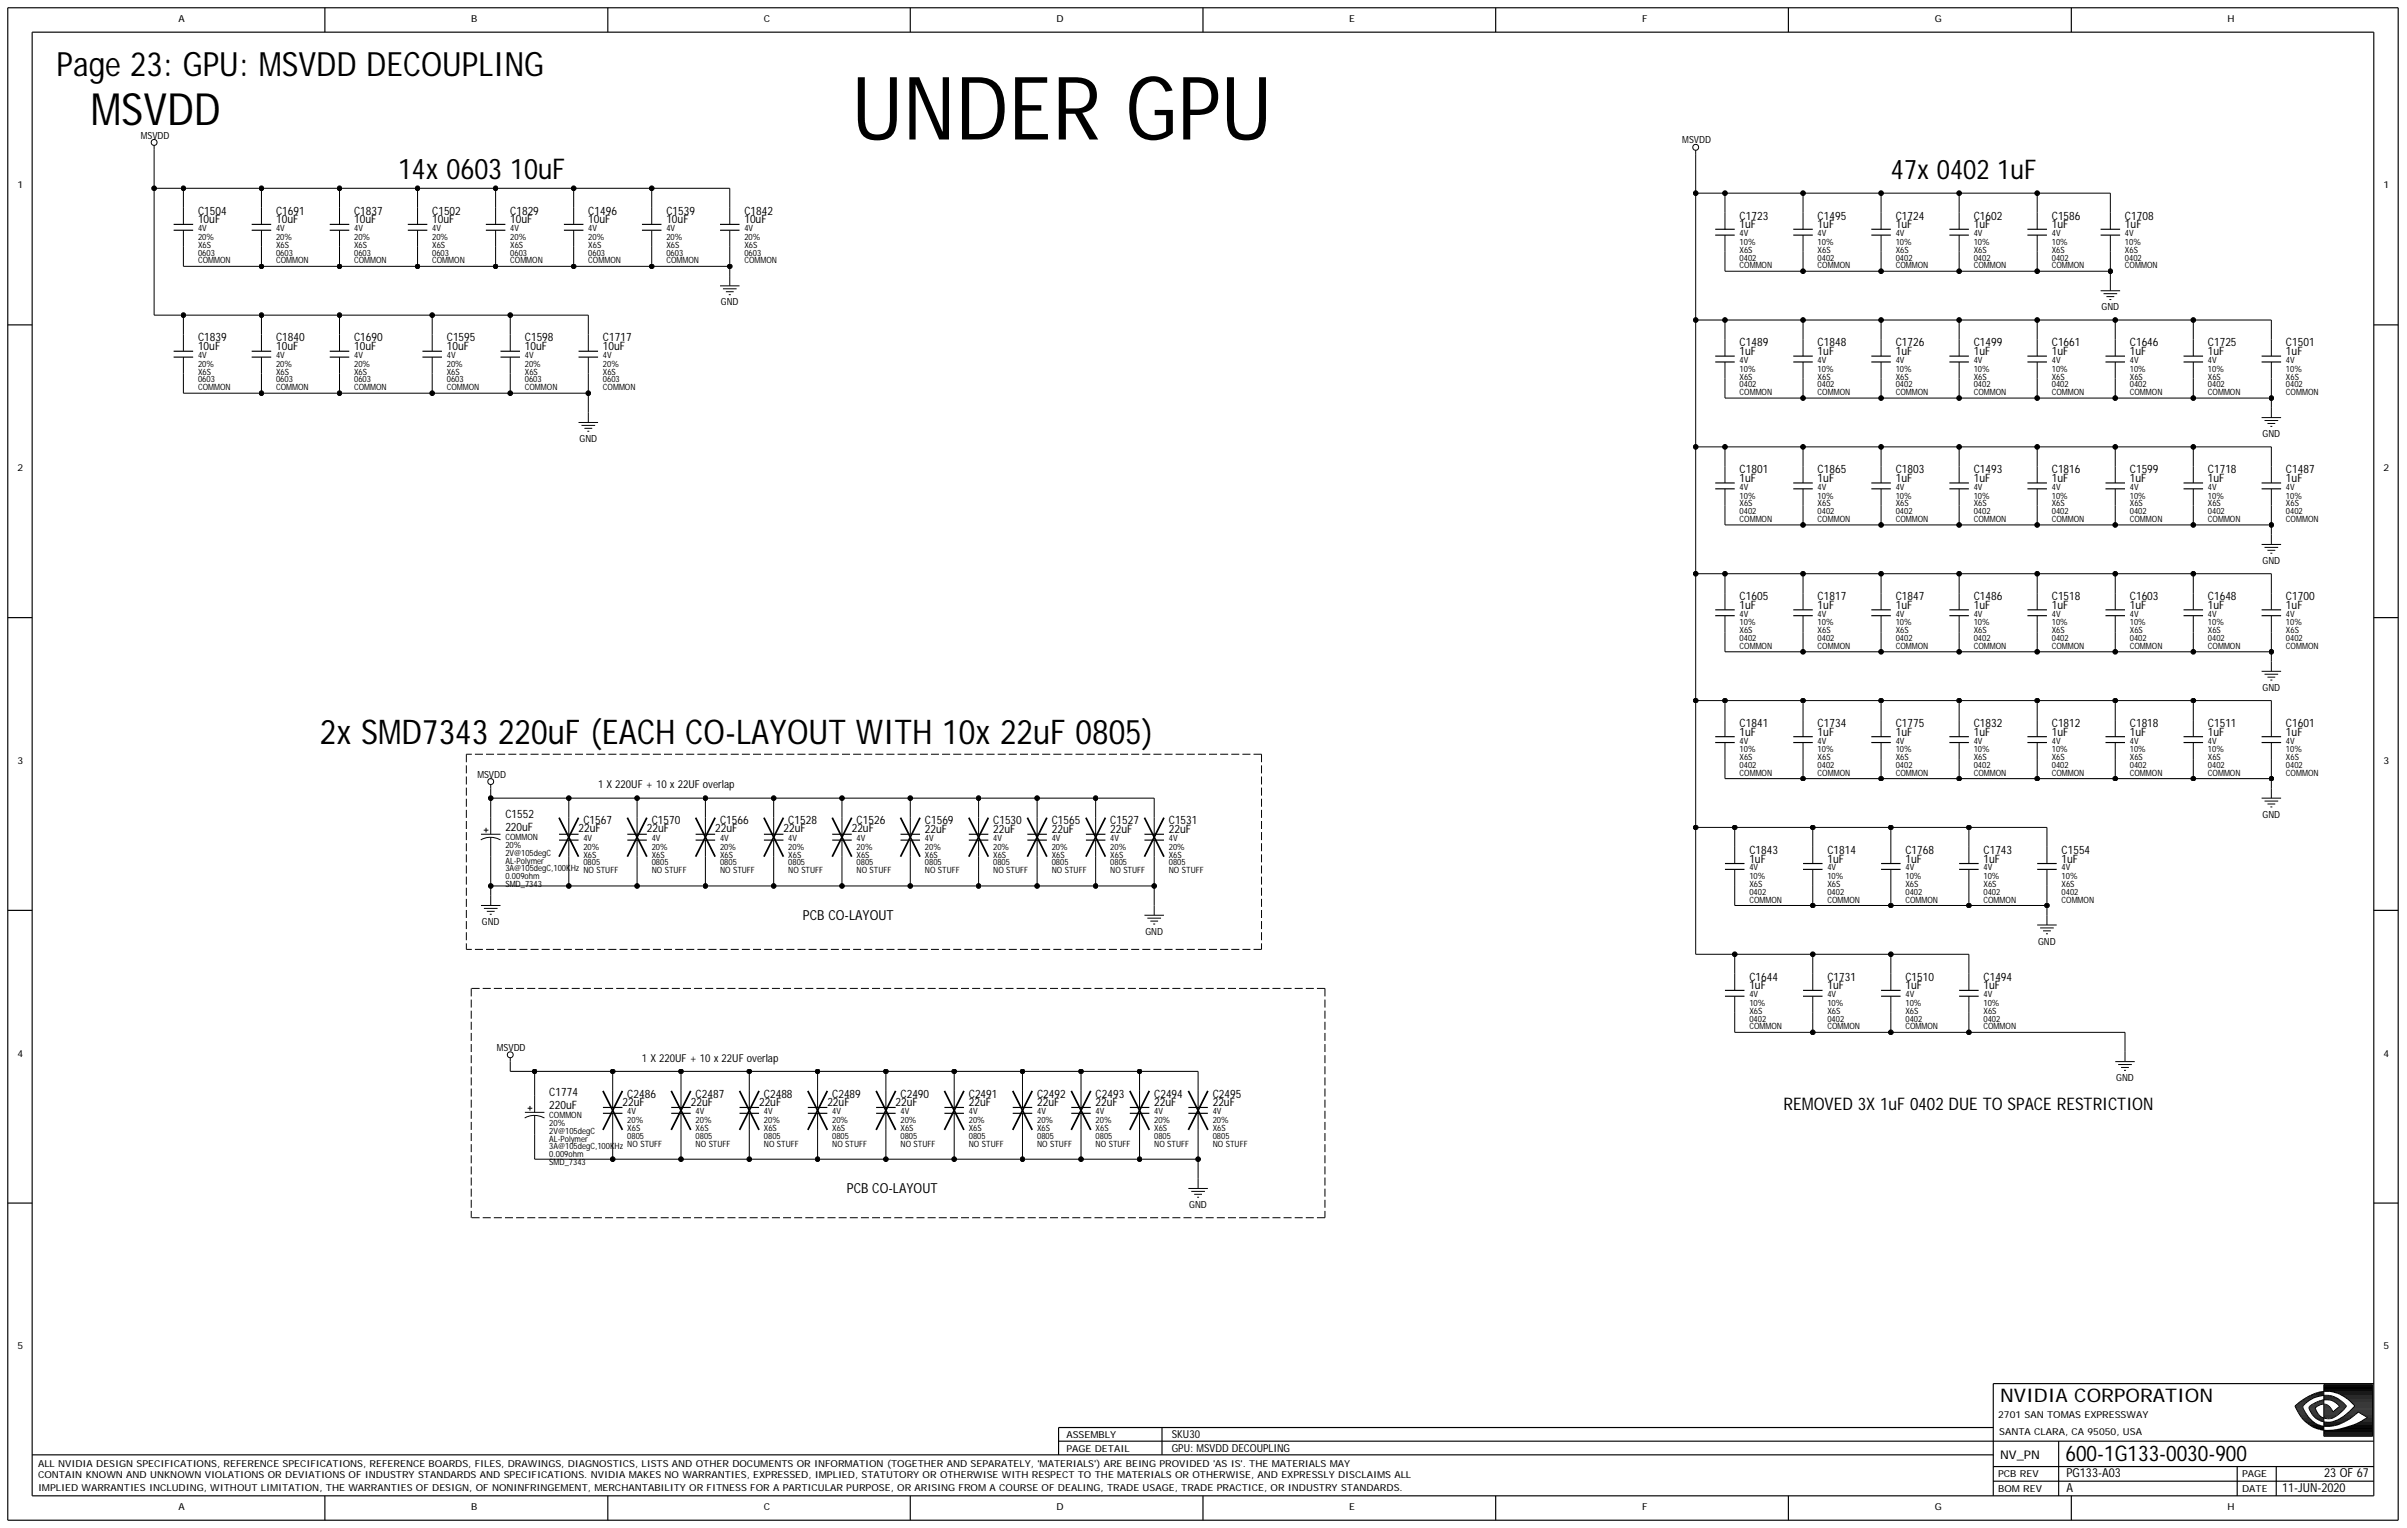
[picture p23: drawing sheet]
<svg xmlns="http://www.w3.org/2000/svg" width="422mm" height="268mm" viewBox="0 0 422 268" stroke-linecap="round" stroke-linejoin="round" font-family="sans-serif">
<defs><g id="words">
<text font-size="15.4" x="149.3" y="24.5">UNDER GPU</text>
<text font-size="7.8" x="15.9" y="21.9">MSVDD</text>
<text font-size="6" x="56.1" y="130.5">2x SMD7343 220uF (EACH CO-LAYOUT WITH 10x 22uF 0805)</text>
<text font-size="5.9" x="9.9" y="13.3">Page 23: GPU: MSVDD DECOUPLING</text>
<text font-size="5" x="69.8" y="31.3">14x 0603 10uF</text>
<text font-size="4.8" x="331.5" y="31.3">47x 0402 1uF</text>
<text font-size="3.8" x="362.1" y="256.1">600-1G133-0030-900</text>
<text font-size="3.3" x="350.7" y="245.8">NVIDIA CORPORATION</text>
<text font-size="3" x="312.7" y="194.7">REMOVED 3X 1uF 0402 DUE TO SPACE RESTRICTION</text>
<g font-size="2.4">
<text x="140.8" y="161.3">PCB CO-LAYOUT</text>
<text x="148.5" y="209.2">PCB CO-LAYOUT</text>
</g>
<g font-size="2.2">
<text x="362.3" y="261.5">A</text>
<text x="362.3" y="259">PG133-A03</text>
<text x="400.1" y="261.5">11-JUN-2020</text>
<text x="407.5" y="259">23 OF 67</text>
</g>
<text font-size="2.1" x="350.7" y="255.7">NV_PN</text>
<g font-size="2">
<text x="34.7" y="39.2">10uF</text>
<text x="34.7" y="37.6">C1504</text>
<text x="48.4" y="39.2">10uF</text>
<text x="48.4" y="37.6">C1691</text>
<text x="62.1" y="39.2">10uF</text>
<text x="62.1" y="37.6">C1837</text>
<text x="75.8" y="39.2">10uF</text>
<text x="75.8" y="37.6">C1502</text>
<text x="89.5" y="39.2">10uF</text>
<text x="89.5" y="37.6">C1829</text>
<text x="103.1" y="37.6">C1496</text>
<text x="103.1" y="39.2">10uF</text>
<text x="116.8" y="37.6">C1539</text>
<text x="116.8" y="39.2">10uF</text>
<text x="130.5" y="37.6">C1842</text>
<text x="130.5" y="39.2">10uF</text>
<text x="305" y="38.5">C1723</text>
<text x="305" y="40">1uF</text>
<text x="318.7" y="38.5">C1495</text>
<text x="318.7" y="40">1uF</text>
<text x="332.4" y="38.5">C1724</text>
<text x="332.4" y="40">1uF</text>
<text x="346.1" y="38.5">C1602</text>
<text x="346.1" y="40">1uF</text>
<text x="359.7" y="38.5">C1586</text>
<text x="359.7" y="40">1uF</text>
<text x="372.6" y="38.5">C1708</text>
<text x="372.6" y="40">1uF</text>
<text x="34.7" y="59.9">C1839</text>
<text x="48.4" y="59.9">C1840</text>
<text x="62.1" y="59.9">C1690</text>
<text x="78.3" y="59.9">C1595</text>
<text x="92" y="59.9">C1598</text>
<text x="105.7" y="59.9">C1717</text>
<text x="34.7" y="61.4">10uF</text>
<text x="48.4" y="61.4">10uF</text>
<text x="62.1" y="61.4">10uF</text>
<text x="78.3" y="61.4">10uF</text>
<text x="92" y="61.4">10uF</text>
<text x="105.7" y="61.4">10uF</text>
<text x="305" y="60.7">C1489</text>
<text x="305" y="62.3">1uF</text>
<text x="318.7" y="60.7">C1848</text>
<text x="318.7" y="62.3">1uF</text>
<text x="332.4" y="60.7">C1726</text>
<text x="332.4" y="62.3">1uF</text>
<text x="346.1" y="60.7">C1499</text>
<text x="346.1" y="62.3">1uF</text>
<text x="359.7" y="60.7">C1661</text>
<text x="359.7" y="62.3">1uF</text>
<text x="373.4" y="60.7">C1646</text>
<text x="373.4" y="62.3">1uF</text>
<text x="387.1" y="60.7">C1725</text>
<text x="387.1" y="62.3">1uF</text>
<text x="400.8" y="60.7">C1501</text>
<text x="400.8" y="62.3">1uF</text>
<text x="305" y="83">C1801</text>
<text x="318.7" y="83">C1865</text>
<text x="332.4" y="83">C1803</text>
<text x="346.1" y="83">C1493</text>
<text x="359.7" y="83">C1816</text>
<text x="373.4" y="83">C1599</text>
<text x="387.1" y="83">C1718</text>
<text x="400.8" y="83">C1487</text>
<text x="305" y="84.5">1uF</text>
<text x="318.7" y="84.5">1uF</text>
<text x="332.4" y="84.5">1uF</text>
<text x="346.1" y="84.5">1uF</text>
<text x="359.7" y="84.5">1uF</text>
<text x="373.4" y="84.5">1uF</text>
<text x="387.1" y="84.5">1uF</text>
<text x="400.8" y="84.5">1uF</text>
<text x="305" y="105.2">C1605</text>
<text x="305" y="106.7">1uF</text>
<text x="318.7" y="105.2">C1817</text>
<text x="318.7" y="106.7">1uF</text>
<text x="332.4" y="105.2">C1847</text>
<text x="332.4" y="106.7">1uF</text>
<text x="346.1" y="105.2">C1486</text>
<text x="346.1" y="106.7">1uF</text>
<text x="359.7" y="105.2">C1518</text>
<text x="359.7" y="106.7">1uF</text>
<text x="373.4" y="105.2">C1603</text>
<text x="373.4" y="106.7">1uF</text>
<text x="387.1" y="105.2">C1648</text>
<text x="387.1" y="106.7">1uF</text>
<text x="400.8" y="105.2">C1700</text>
<text x="400.8" y="106.7">1uF</text>
<text x="305" y="127.4">C1841</text>
<text x="305" y="129">1uF</text>
<text x="318.7" y="127.4">C1734</text>
<text x="318.7" y="129">1uF</text>
<text x="332.4" y="127.4">C1775</text>
<text x="332.4" y="129">1uF</text>
<text x="346.1" y="127.4">C1832</text>
<text x="346.1" y="129">1uF</text>
<text x="359.7" y="127.4">C1812</text>
<text x="359.7" y="129">1uF</text>
<text x="373.4" y="127.4">C1818</text>
<text x="373.4" y="129">1uF</text>
<text x="387.1" y="127.4">C1511</text>
<text x="387.1" y="129">1uF</text>
<text x="400.8" y="127.4">C1601</text>
<text x="400.8" y="129">1uF</text>
<text x="88.6" y="143.3">C1552</text>
<text x="88.6" y="145.7">220uF</text>
<text x="101.4" y="145.9">22uF</text>
<text x="102.3" y="144.5">C1567</text>
<text x="113.4" y="145.9">22uF</text>
<text x="114.3" y="144.5">C1570</text>
<text x="125.4" y="145.9">22uF</text>
<text x="126.2" y="144.5">C1566</text>
<text x="137.4" y="145.9">22uF</text>
<text x="138.2" y="144.5">C1528</text>
<text x="149.3" y="145.9">22uF</text>
<text x="150.2" y="144.5">C1526</text>
<text x="162.2" y="144.5">C1569</text>
<text x="162.2" y="146.1">22uF</text>
<text x="174.1" y="144.5">C1530</text>
<text x="174.1" y="146.1">22uF</text>
<text x="184.4" y="144.5">C1565</text>
<text x="184.4" y="146.1">22uF</text>
<text x="194.7" y="144.5">C1527</text>
<text x="194.7" y="146.1">22uF</text>
<text x="204.9" y="144.5">C1531</text>
<text x="204.9" y="146.1">22uF</text>
<text x="306.7" y="149.7">C1843</text>
<text x="320.4" y="149.7">C1814</text>
<text x="334.1" y="149.7">C1768</text>
<text x="347.8" y="149.7">C1743</text>
<text x="361.4" y="149.7">C1554</text>
<text x="306.7" y="151.2">1uF</text>
<text x="320.4" y="151.2">1uF</text>
<text x="334.1" y="151.2">1uF</text>
<text x="347.8" y="151.2">1uF</text>
<text x="361.4" y="151.2">1uF</text>
<text x="306.7" y="171.9">C1644</text>
<text x="306.7" y="173.5">1uF</text>
<text x="320.4" y="171.9">C1731</text>
<text x="320.4" y="173.5">1uF</text>
<text x="334.1" y="171.9">C1510</text>
<text x="334.1" y="173.5">1uF</text>
<text x="347.8" y="171.9">C1494</text>
<text x="347.8" y="173.5">1uF</text>
<text x="96.3" y="192.1">C1774</text>
<text x="96.3" y="194.5">220uF</text>
<text x="109.1" y="193.8">22uF</text>
<text x="110" y="192.4">C2486</text>
<text x="121.1" y="193.8">22uF</text>
<text x="122" y="192.4">C2487</text>
<text x="133.1" y="193.8">22uF</text>
<text x="133.9" y="192.4">C2488</text>
<text x="145.1" y="193.8">22uF</text>
<text x="145.9" y="192.4">C2489</text>
<text x="157" y="193.8">22uF</text>
<text x="157.9" y="192.4">C2490</text>
<text x="169.9" y="192.4">C2491</text>
<text x="169.9" y="194">22uF</text>
<text x="181.8" y="192.4">C2492</text>
<text x="181.8" y="194">22uF</text>
<text x="192.1" y="192.4">C2493</text>
<text x="192.1" y="194">22uF</text>
<text x="202.4" y="192.4">C2494</text>
<text x="202.4" y="194">22uF</text>
<text x="212.6" y="192.4">C2495</text>
<text x="212.6" y="194">22uF</text>
</g>
<g font-size="1.9">
<text x="104.9" y="138.2">1 X 220UF + 10 x 22UF overlap</text>
<text x="112.6" y="186.1">1 X 220UF + 10 x 22UF overlap</text>
<text x="205.4" y="252.1">SKU30</text>
<text x="205.4" y="254.5">GPU: MSVDD DECOUPLING</text>
</g>
<g font-size="1.7">
<text x="31.3" y="3.9">A</text>
<text x="82.6" y="3.9">B</text>
<text x="133.9" y="3.9">C</text>
<text x="185.3" y="3.9">D</text>
<text x="236.6" y="3.9">E</text>
<text x="287.9" y="3.9">F</text>
<text x="339.2" y="3.9">G</text>
<text x="390.5" y="3.9">H</text>
<text x="24.7" y="24.3">MSVDD</text>
<text x="295" y="25.1">MSVDD</text>
<text x="3.1" y="33">1</text>
<text x="417.9" y="33">1</text>
<text x="126.4" y="53.5">GND</text>
<text x="368.5" y="54.4">GND</text>
<text x="101.6" y="77.5">GND</text>
<text x="396.7" y="76.6">GND</text>
<text x="3.1" y="82.6">2</text>
<text x="417.9" y="82.6">2</text>
<text x="396.7" y="98.9">GND</text>
<text x="396.7" y="121.1">GND</text>
<text x="3.1" y="133.9">3</text>
<text x="83.7" y="136.3">MSVDD</text>
<text x="417.9" y="133.9">3</text>
<text x="396.7" y="143.3">GND</text>
<text x="84.5" y="162.2">GND</text>
<text x="200.8" y="163.9">GND</text>
<text x="357.3" y="165.6">GND</text>
<text x="3.1" y="185.3">4</text>
<text x="87.1" y="184.2">MSVDD</text>
<text x="417.9" y="185.3">4</text>
<text x="371" y="189.5">GND</text>
<text x="208.5" y="211.8">GND</text>
<text x="3.1" y="236.6">5</text>
<text x="417.9" y="236.6">5</text>
<text x="350.3" y="248.5">2701 SAN TOMAS EXPRESSWAY</text>
<text x="350.5" y="251.6">SANTA CLARA, CA 95050, USA</text>
<text x="6.7" y="257.1">ALL NVIDIA DESIGN SPECIFICATIONS, REFERENCE SPECIFICATIONS, REFERENCE BOARDS, FILES, DRAWINGS, DIAGNOSTICS, LISTS AND OTHER DOCUMENTS OR INFORMATION (TOGETHER AND SEPARATELY, 'MATERIALS') ARE BEING PROVIDED 'AS IS'. THE MATERIALS MAY</text>
<text x="187" y="254.5">PAGE DETAIL</text>
<text x="187" y="252.1">ASSEMBLY</text>
<text x="6.7" y="259.2">CONTAIN KNOWN AND UNKNOWN VIOLATIONS OR DEVIATIONS OF INDUSTRY STANDARDS AND SPECIFICATIONS. NVIDIA MAKES NO WARRANTIES, EXPRESSED, IMPLIED, STATUTORY OR OTHERWISE WITH RESPECT TO THE MATERIALS OR OTHERWISE, AND EXPRESSLY DISCLAIMS ALL</text>
<text x="6.7" y="261.4">IMPLIED WARRANTIES INCLUDING, WITHOUT LIMITATION, THE WARRANTIES OF DESIGN, OF NONINFRINGEMENT, MERCHANTABILITY OR FITNESS FOR A PARTICULAR PURPOSE, OR ARISING FROM A COURSE OF DEALING, TRADE USAGE, TRADE PRACTICE, OR INDUSTRY STANDARDS.</text>
<text x="350.3" y="261.5">BOM REV</text>
<text x="350.3" y="259">PCB REV</text>
<text x="393.1" y="259">PAGE</text>
<text x="393.1" y="261.5">DATE</text>
<text x="31.3" y="264.8">A</text>
<text x="82.6" y="264.8">B</text>
<text x="133.9" y="264.8">C</text>
<text x="185.3" y="264.8">D</text>
<text x="236.6" y="264.8">E</text>
<text x="287.9" y="264.8">F</text>
<text x="339.2" y="264.8">G</text>
<text x="390.5" y="264.8">H</text>
</g>
<g font-size="1.5">
<text x="34.7" y="40.5">4V</text>
<text x="48.4" y="40.5">4V</text>
<text x="62.1" y="40.5">4V</text>
<text x="75.8" y="40.5">4V</text>
<text x="89.5" y="40.5">4V</text>
<text x="103.1" y="40.5">4V</text>
<text x="116.8" y="40.5">4V</text>
<text x="130.5" y="40.5">4V</text>
<text x="305" y="41.4">4V</text>
<text x="318.7" y="41.4">4V</text>
<text x="332.4" y="41.4">4V</text>
<text x="346.1" y="41.4">4V</text>
<text x="359.7" y="41.4">4V</text>
<text x="372.6" y="41.4">4V</text>
<text x="34.7" y="44.8">0603</text>
<text x="34.7" y="43.4">X6S</text>
<text x="34.7" y="46.2">COMMON</text>
<text x="34.7" y="42.1">20%</text>
<text x="48.4" y="42.1">20%</text>
<text x="48.4" y="43.4">X6S</text>
<text x="48.4" y="44.8">0603</text>
<text x="48.4" y="46.2">COMMON</text>
<text x="62.1" y="46.2">COMMON</text>
<text x="62.1" y="43.4">X6S</text>
<text x="62.1" y="44.8">0603</text>
<text x="62.1" y="42.1">20%</text>
<text x="75.8" y="44.8">0603</text>
<text x="75.8" y="46.2">COMMON</text>
<text x="75.8" y="43.4">X6S</text>
<text x="75.8" y="42.1">20%</text>
<text x="89.5" y="44.8">0603</text>
<text x="89.5" y="46.2">COMMON</text>
<text x="89.5" y="43.4">X6S</text>
<text x="89.5" y="42.1">20%</text>
<text x="103.1" y="46.2">COMMON</text>
<text x="103.1" y="43.4">X6S</text>
<text x="103.1" y="42.1">20%</text>
<text x="103.1" y="44.8">0603</text>
<text x="116.8" y="43.4">X6S</text>
<text x="116.8" y="44.8">0603</text>
<text x="116.8" y="46.2">COMMON</text>
<text x="116.8" y="42.1">20%</text>
<text x="130.5" y="42.1">20%</text>
<text x="130.5" y="46.2">COMMON</text>
<text x="130.5" y="43.4">X6S</text>
<text x="130.5" y="44.8">0603</text>
<text x="305" y="47">COMMON</text>
<text x="305" y="45.7">0402</text>
<text x="305" y="44.3">X6S</text>
<text x="305" y="42.9">10%</text>
<text x="318.7" y="45.7">0402</text>
<text x="318.7" y="47">COMMON</text>
<text x="318.7" y="44.3">X6S</text>
<text x="318.7" y="42.9">10%</text>
<text x="332.4" y="42.9">10%</text>
<text x="332.4" y="45.7">0402</text>
<text x="332.4" y="47">COMMON</text>
<text x="332.4" y="44.3">X6S</text>
<text x="346.1" y="47">COMMON</text>
<text x="346.1" y="45.7">0402</text>
<text x="346.1" y="44.3">X6S</text>
<text x="346.1" y="42.9">10%</text>
<text x="359.7" y="44.3">X6S</text>
<text x="359.7" y="47">COMMON</text>
<text x="359.7" y="45.7">0402</text>
<text x="359.7" y="42.9">10%</text>
<text x="372.6" y="42.9">10%</text>
<text x="372.6" y="44.3">X6S</text>
<text x="372.6" y="45.7">0402</text>
<text x="372.6" y="47">COMMON</text>
<text x="34.7" y="64.3">20%</text>
<text x="34.7" y="65.7">X6S</text>
<text x="34.7" y="62.8">4V</text>
<text x="48.4" y="62.8">4V</text>
<text x="48.4" y="64.3">20%</text>
<text x="48.4" y="65.7">X6S</text>
<text x="62.1" y="62.8">4V</text>
<text x="62.1" y="64.3">20%</text>
<text x="62.1" y="65.7">X6S</text>
<text x="78.3" y="62.8">4V</text>
<text x="78.3" y="64.3">20%</text>
<text x="78.3" y="65.7">X6S</text>
<text x="92" y="65.7">X6S</text>
<text x="92" y="64.3">20%</text>
<text x="92" y="62.8">4V</text>
<text x="105.7" y="62.8">4V</text>
<text x="105.7" y="64.3">20%</text>
<text x="105.7" y="65.7">X6S</text>
<text x="305" y="65.2">10%</text>
<text x="305" y="63.6">4V</text>
<text x="318.7" y="65.2">10%</text>
<text x="318.7" y="63.6">4V</text>
<text x="332.4" y="65.2">10%</text>
<text x="332.4" y="63.6">4V</text>
<text x="346.1" y="65.2">10%</text>
<text x="346.1" y="63.6">4V</text>
<text x="359.7" y="65.2">10%</text>
<text x="359.7" y="63.6">4V</text>
<text x="373.4" y="65.2">10%</text>
<text x="373.4" y="63.6">4V</text>
<text x="387.1" y="65.2">10%</text>
<text x="387.1" y="63.6">4V</text>
<text x="400.8" y="65.2">10%</text>
<text x="400.8" y="63.6">4V</text>
<text x="34.7" y="68.4">COMMON</text>
<text x="34.7" y="67.1">0603</text>
<text x="48.4" y="67.1">0603</text>
<text x="48.4" y="68.4">COMMON</text>
<text x="62.1" y="67.1">0603</text>
<text x="62.1" y="68.4">COMMON</text>
<text x="78.3" y="67.1">0603</text>
<text x="78.3" y="68.4">COMMON</text>
<text x="92" y="67.1">0603</text>
<text x="92" y="68.4">COMMON</text>
<text x="105.7" y="67.1">0603</text>
<text x="105.7" y="68.4">COMMON</text>
<text x="305" y="69.3">COMMON</text>
<text x="305" y="66.5">X6S</text>
<text x="305" y="67.9">0402</text>
<text x="318.7" y="69.3">COMMON</text>
<text x="318.7" y="67.9">0402</text>
<text x="318.7" y="66.5">X6S</text>
<text x="332.4" y="67.9">0402</text>
<text x="332.4" y="66.5">X6S</text>
<text x="332.4" y="69.3">COMMON</text>
<text x="346.1" y="69.3">COMMON</text>
<text x="346.1" y="66.5">X6S</text>
<text x="346.1" y="67.9">0402</text>
<text x="359.7" y="69.3">COMMON</text>
<text x="359.7" y="67.9">0402</text>
<text x="359.7" y="66.5">X6S</text>
<text x="373.4" y="69.3">COMMON</text>
<text x="373.4" y="66.5">X6S</text>
<text x="373.4" y="67.9">0402</text>
<text x="387.1" y="67.9">0402</text>
<text x="387.1" y="69.3">COMMON</text>
<text x="387.1" y="66.5">X6S</text>
<text x="400.8" y="69.3">COMMON</text>
<text x="400.8" y="67.9">0402</text>
<text x="400.8" y="66.5">X6S</text>
<text x="305" y="88.8">X6S</text>
<text x="305" y="87.4">10%</text>
<text x="305" y="85.9">4V</text>
<text x="318.7" y="88.8">X6S</text>
<text x="318.7" y="87.4">10%</text>
<text x="318.7" y="85.9">4V</text>
<text x="332.4" y="88.8">X6S</text>
<text x="332.4" y="85.9">4V</text>
<text x="332.4" y="87.4">10%</text>
<text x="346.1" y="88.8">X6S</text>
<text x="346.1" y="87.4">10%</text>
<text x="346.1" y="85.9">4V</text>
<text x="359.7" y="88.8">X6S</text>
<text x="359.7" y="87.4">10%</text>
<text x="359.7" y="85.9">4V</text>
<text x="373.4" y="88.8">X6S</text>
<text x="373.4" y="87.4">10%</text>
<text x="373.4" y="85.9">4V</text>
<text x="387.1" y="88.8">X6S</text>
<text x="387.1" y="85.9">4V</text>
<text x="387.1" y="87.4">10%</text>
<text x="400.8" y="88.8">X6S</text>
<text x="400.8" y="87.4">10%</text>
<text x="400.8" y="85.9">4V</text>
<text x="305" y="91.5">COMMON</text>
<text x="305" y="90.1">0402</text>
<text x="318.7" y="91.5">COMMON</text>
<text x="318.7" y="90.1">0402</text>
<text x="332.4" y="91.5">COMMON</text>
<text x="332.4" y="90.1">0402</text>
<text x="346.1" y="91.5">COMMON</text>
<text x="346.1" y="90.1">0402</text>
<text x="359.7" y="91.5">COMMON</text>
<text x="359.7" y="90.1">0402</text>
<text x="373.4" y="91.5">COMMON</text>
<text x="373.4" y="90.1">0402</text>
<text x="387.1" y="91.5">COMMON</text>
<text x="387.1" y="90.1">0402</text>
<text x="400.8" y="90.1">0402</text>
<text x="400.8" y="91.5">COMMON</text>
<text x="305" y="113.8">COMMON</text>
<text x="305" y="112.4">0402</text>
<text x="305" y="111">X6S</text>
<text x="305" y="109.6">10%</text>
<text x="305" y="108.1">4V</text>
<text x="318.7" y="113.8">COMMON</text>
<text x="318.7" y="112.4">0402</text>
<text x="318.7" y="111">X6S</text>
<text x="318.7" y="109.6">10%</text>
<text x="318.7" y="108.1">4V</text>
<text x="332.4" y="113.8">COMMON</text>
<text x="332.4" y="112.4">0402</text>
<text x="332.4" y="111">X6S</text>
<text x="332.4" y="109.6">10%</text>
<text x="332.4" y="108.1">4V</text>
<text x="346.1" y="113.8">COMMON</text>
<text x="346.1" y="112.4">0402</text>
<text x="346.1" y="111">X6S</text>
<text x="346.1" y="109.6">10%</text>
<text x="346.1" y="108.1">4V</text>
<text x="359.7" y="113.8">COMMON</text>
<text x="359.7" y="112.4">0402</text>
<text x="359.7" y="111">X6S</text>
<text x="359.7" y="109.6">10%</text>
<text x="359.7" y="108.1">4V</text>
<text x="373.4" y="113.8">COMMON</text>
<text x="373.4" y="112.4">0402</text>
<text x="373.4" y="111">X6S</text>
<text x="373.4" y="109.6">10%</text>
<text x="373.4" y="108.1">4V</text>
<text x="387.1" y="113.8">COMMON</text>
<text x="387.1" y="112.4">0402</text>
<text x="387.1" y="111">X6S</text>
<text x="387.1" y="109.6">10%</text>
<text x="387.1" y="108.1">4V</text>
<text x="400.8" y="112.4">0402</text>
<text x="400.8" y="109.6">10%</text>
<text x="400.8" y="113.8">COMMON</text>
<text x="400.8" y="111">X6S</text>
<text x="400.8" y="108.1">4V</text>
<text x="305" y="131.9">10%</text>
<text x="305" y="130.3">4V</text>
<text x="318.7" y="130.3">4V</text>
<text x="318.7" y="131.9">10%</text>
<text x="332.4" y="131.9">10%</text>
<text x="332.4" y="130.3">4V</text>
<text x="346.1" y="131.9">10%</text>
<text x="346.1" y="130.3">4V</text>
<text x="359.7" y="130.3">4V</text>
<text x="359.7" y="131.9">10%</text>
<text x="373.4" y="131.9">10%</text>
<text x="373.4" y="130.3">4V</text>
<text x="387.1" y="130.3">4V</text>
<text x="387.1" y="131.9">10%</text>
<text x="400.8" y="131.9">10%</text>
<text x="400.8" y="130.3">4V</text>
<text x="305" y="133.3">X6S</text>
<text x="305" y="134.6">0402</text>
<text x="305" y="136">COMMON</text>
<text x="318.7" y="133.3">X6S</text>
<text x="318.7" y="134.6">0402</text>
<text x="318.7" y="136">COMMON</text>
<text x="332.4" y="134.6">0402</text>
<text x="332.4" y="133.3">X6S</text>
<text x="332.4" y="136">COMMON</text>
<text x="346.1" y="133.3">X6S</text>
<text x="346.1" y="134.6">0402</text>
<text x="346.1" y="136">COMMON</text>
<text x="359.7" y="133.3">X6S</text>
<text x="359.7" y="134.6">0402</text>
<text x="359.7" y="136">COMMON</text>
<text x="373.4" y="133.3">X6S</text>
<text x="373.4" y="134.6">0402</text>
<text x="373.4" y="136">COMMON</text>
<text x="387.1" y="133.3">X6S</text>
<text x="387.1" y="134.6">0402</text>
<text x="387.1" y="136">COMMON</text>
<text x="400.8" y="136">COMMON</text>
<text x="400.8" y="133.3">X6S</text>
<text x="400.8" y="134.6">0402</text>
<text x="88.6" y="148.6">20%</text>
<text x="88.6" y="147.3">COMMON</text>
<text x="102.3" y="147.4">4V</text>
<text x="102.3" y="149">20%</text>
<text x="114.3" y="147.4">4V</text>
<text x="114.3" y="149">20%</text>
<text x="126.2" y="149">20%</text>
<text x="126.2" y="147.4">4V</text>
<text x="138.2" y="147.4">4V</text>
<text x="138.2" y="149">20%</text>
<text x="150.2" y="147.4">4V</text>
<text x="150.2" y="149">20%</text>
<text x="162.2" y="149">20%</text>
<text x="162.2" y="147.4">4V</text>
<text x="174.1" y="147.4">4V</text>
<text x="174.1" y="149">20%</text>
<text x="184.4" y="147.4">4V</text>
<text x="184.4" y="149">20%</text>
<text x="194.7" y="147.4">4V</text>
<text x="194.7" y="149">20%</text>
<text x="204.9" y="149">20%</text>
<text x="204.9" y="147.4">4V</text>
<text x="88.6" y="152.8">3A@105degC,100KHz NO STUFF</text>
<text x="88.6" y="150">2V@105degC</text>
<text x="88.6" y="151.4">AL-Polymer</text>
<text x="88.6" y="155.5">SMD_7343</text>
<text x="88.6" y="154.1">0.009ohm</text>
<text x="102.3" y="150.4">X6S</text>
<text x="102.3" y="151.7">0805</text>
<text x="114.3" y="153.1">NO STUFF</text>
<text x="114.3" y="150.4">X6S</text>
<text x="114.3" y="151.7">0805</text>
<text x="126.2" y="153.1">NO STUFF</text>
<text x="126.2" y="150.4">X6S</text>
<text x="126.2" y="151.7">0805</text>
<text x="138.2" y="153.1">NO STUFF</text>
<text x="138.2" y="150.4">X6S</text>
<text x="138.2" y="151.7">0805</text>
<text x="150.2" y="153.1">NO STUFF</text>
<text x="150.2" y="151.7">0805</text>
<text x="150.2" y="150.4">X6S</text>
<text x="162.2" y="153.1">NO STUFF</text>
<text x="162.2" y="150.4">X6S</text>
<text x="162.2" y="151.7">0805</text>
<text x="174.1" y="153.1">NO STUFF</text>
<text x="174.1" y="150.4">X6S</text>
<text x="174.1" y="151.7">0805</text>
<text x="184.4" y="153.1">NO STUFF</text>
<text x="184.4" y="150.4">X6S</text>
<text x="184.4" y="151.7">0805</text>
<text x="194.7" y="153.1">NO STUFF</text>
<text x="194.7" y="151.7">0805</text>
<text x="194.7" y="150.4">X6S</text>
<text x="204.9" y="153.1">NO STUFF</text>
<text x="204.9" y="150.4">X6S</text>
<text x="204.9" y="151.7">0805</text>
<text x="306.7" y="155.5">X6S</text>
<text x="306.7" y="154.1">10%</text>
<text x="306.7" y="152.6">4V</text>
<text x="320.4" y="154.1">10%</text>
<text x="320.4" y="152.6">4V</text>
<text x="320.4" y="155.5">X6S</text>
<text x="334.1" y="152.6">4V</text>
<text x="334.1" y="155.5">X6S</text>
<text x="334.1" y="154.1">10%</text>
<text x="347.8" y="154.1">10%</text>
<text x="347.8" y="152.6">4V</text>
<text x="347.8" y="155.5">X6S</text>
<text x="361.4" y="155.5">X6S</text>
<text x="361.4" y="152.6">4V</text>
<text x="361.4" y="154.1">10%</text>
<text x="306.7" y="158.2">COMMON</text>
<text x="306.7" y="156.9">0402</text>
<text x="320.4" y="156.9">0402</text>
<text x="320.4" y="158.2">COMMON</text>
<text x="334.1" y="156.9">0402</text>
<text x="334.1" y="158.2">COMMON</text>
<text x="347.8" y="156.9">0402</text>
<text x="347.8" y="158.2">COMMON</text>
<text x="361.4" y="158.2">COMMON</text>
<text x="361.4" y="156.9">0402</text>
<text x="306.7" y="176.4">10%</text>
<text x="306.7" y="174.8">4V</text>
<text x="306.7" y="177.7">X6S</text>
<text x="306.7" y="179.1">0402</text>
<text x="320.4" y="176.4">10%</text>
<text x="320.4" y="174.8">4V</text>
<text x="320.4" y="177.7">X6S</text>
<text x="320.4" y="179.1">0402</text>
<text x="334.1" y="179.1">0402</text>
<text x="334.1" y="177.7">X6S</text>
<text x="334.1" y="176.4">10%</text>
<text x="334.1" y="174.8">4V</text>
<text x="347.8" y="177.7">X6S</text>
<text x="347.8" y="174.8">4V</text>
<text x="347.8" y="176.4">10%</text>
<text x="347.8" y="179.1">0402</text>
<text x="306.7" y="180.5">COMMON</text>
<text x="320.4" y="180.5">COMMON</text>
<text x="334.1" y="180.5">COMMON</text>
<text x="347.8" y="180.5">COMMON</text>
<text x="96.3" y="196">COMMON</text>
<text x="96.3" y="197.4">20%</text>
<text x="110" y="195.3">4V</text>
<text x="110" y="196.9">20%</text>
<text x="122" y="195.3">4V</text>
<text x="122" y="196.9">20%</text>
<text x="133.9" y="196.9">20%</text>
<text x="133.9" y="195.3">4V</text>
<text x="145.9" y="195.3">4V</text>
<text x="145.9" y="196.9">20%</text>
<text x="157.9" y="195.3">4V</text>
<text x="157.9" y="196.9">20%</text>
<text x="169.9" y="196.9">20%</text>
<text x="169.9" y="195.3">4V</text>
<text x="181.8" y="195.3">4V</text>
<text x="181.8" y="196.9">20%</text>
<text x="192.1" y="195.3">4V</text>
<text x="192.1" y="196.9">20%</text>
<text x="202.4" y="196.9">20%</text>
<text x="202.4" y="195.3">4V</text>
<text x="212.6" y="196.9">20%</text>
<text x="212.6" y="195.3">4V</text>
<text x="96.3" y="201.5">3A@105degC,100KHz</text>
<text x="96.3" y="198.8">2V@105degC</text>
<text x="96.3" y="202.9">0.009ohm</text>
<text x="96.3" y="200.1">AL-Polymer</text>
<text x="110" y="201">NO STUFF</text>
<text x="110" y="198.3">X6S</text>
<text x="110" y="199.6">0805</text>
<text x="122" y="201">NO STUFF</text>
<text x="122" y="199.6">0805</text>
<text x="122" y="198.3">X6S</text>
<text x="133.9" y="201">NO STUFF</text>
<text x="133.9" y="198.3">X6S</text>
<text x="133.9" y="199.6">0805</text>
<text x="145.9" y="201">NO STUFF</text>
<text x="145.9" y="198.3">X6S</text>
<text x="145.9" y="199.6">0805</text>
<text x="157.9" y="201">NO STUFF</text>
<text x="157.9" y="198.3">X6S</text>
<text x="157.9" y="199.6">0805</text>
<text x="169.9" y="201">NO STUFF</text>
<text x="169.9" y="198.3">X6S</text>
<text x="169.9" y="199.6">0805</text>
<text x="181.8" y="201">NO STUFF</text>
<text x="181.8" y="198.3">X6S</text>
<text x="181.8" y="199.6">0805</text>
<text x="192.1" y="201">NO STUFF</text>
<text x="192.1" y="198.3">X6S</text>
<text x="192.1" y="199.6">0805</text>
<text x="202.4" y="201">NO STUFF</text>
<text x="202.4" y="199.6">0805</text>
<text x="202.4" y="198.3">X6S</text>
<text x="212.6" y="199.6">0805</text>
<text x="212.6" y="198.3">X6S</text>
<text x="212.6" y="201">NO STUFF</text>
<text x="96.3" y="204.2">SMD_7343</text>
</g>
</g></defs>
<g fill="none" stroke="#000" stroke-width=".18">
<path d="M27 33v22.2zM27 33h5.2zM27 26.2v6.8zM27 25.5v.7zM32.2 33h13.6zM32.2 33v3.4zM32.2 36.4v2.9zM45.8 33h13.7zM45.8 33v3.4zM45.8 36.4v2.9zM59.5 33h13.7zM59.5 33v3.4z"/>
<path d="M59.5 36.4v2.9zM73.2 33h13.7zM73.2 33v3.4zM73.2 36.4v2.9zM86.9 33h13.7zM86.9 33v3.4zM86.9 36.4v2.9zM100.6 33h13.7zM100.6 33v3.4zM100.6 36.4v2.9zM114.3 33h13.6zM114.3 33v3.4z"/>
<path d="M114.3 36.4v2.9zM127.9 33v3.4zM127.9 36.4v2.9zM297.3 33.9v22.2zM297.3 33.9h5.1zM297.3 27v6.9zM297.3 26.3v.7zM302.4 33.9h13.7zM302.4 33.9v3.4zM302.4 37.3v2.9zM316.1 33.9h13.7zM316.1 33.9v3.4z"/>
<path d="M316.1 37.3v2.9zM329.8 33.9h13.7zM329.8 33.9v3.4zM329.8 37.3v2.9zM343.5 33.9h13.7zM343.5 33.9v3.4zM343.5 37.3v2.9zM357.2 33.9h12.8zM357.2 33.9v3.4zM357.2 37.3v2.9zM370 33.9v3.4zM370 37.3v2.9z"/>
<path d="M27 55.2h5.2zM32.2 55.2h13.6zM32.2 55.2v3.5zM32.2 46.7h13.6zM32.2 43.3v3.4zM32.2 58.7v2.9zM32.2 40.4v2.9zM45.8 55.2h13.7zM45.8 55.2v3.5zM45.8 46.7h13.7zM45.8 43.3v3.4zM45.8 58.7v2.9z"/>
<path d="M45.8 40.4v2.9zM59.5 55.2h16.3zM59.5 55.2v3.5zM59.5 46.7h13.7zM59.5 43.3v3.4zM59.5 58.7v2.9zM59.5 40.4v2.9zM73.2 46.7h13.7zM73.2 43.3v3.4zM73.2 40.4v2.9zM75.8 55.2h13.7zM75.8 55.2v3.5z"/>
<path d="M75.8 58.7v2.9zM86.9 46.7h13.7zM86.9 43.3v3.4zM86.9 40.4v2.9zM89.5 55.2h13.6zM89.5 55.2v3.5zM89.5 58.7v2.9zM100.6 46.7h13.7zM100.6 43.3v3.4zM100.6 40.4v2.9zM103.1 55.2v3.5zM103.1 58.7v2.9z"/>
<path d="M114.3 46.7h13.6zM114.3 43.3v3.4zM114.3 40.4v2.9zM126.2 50.1h3.5zM126.8 50.6h2.3zM127.3 51.1h1.3zM127.8 51.7h.3zM127.9 43.3v3.4zM127.9 46.7v1.7zM127.9 40.4v2.9zM127.9 48.4v1.7zM297.3 56.1v22.2z"/>
<path d="M297.3 56.1h5.1zM302.4 56.1h13.7zM302.4 56.1v3.4zM302.4 47.5h13.7zM302.4 44.1v3.4zM302.4 41.2v2.9zM302.4 59.5v2.9zM316.1 56.1h13.7zM316.1 56.1v3.4zM316.1 47.5h13.7zM316.1 44.1v3.4zM316.1 41.2v2.9z"/>
<path d="M316.1 59.5v2.9zM329.8 56.1h13.7zM329.8 56.1v3.4zM329.8 47.5h13.7zM329.8 44.1v3.4zM329.8 41.2v2.9zM329.8 59.5v2.9zM343.5 56.1h13.7zM343.5 56.1v3.4zM343.5 47.5h13.7zM343.5 44.1v3.4zM343.5 41.2v2.9z"/>
<path d="M343.5 59.5v2.9zM357.2 56.1h13.7zM357.2 56.1v3.4zM357.2 47.5h12.8zM357.2 44.1v3.4zM357.2 41.2v2.9zM357.2 59.5v2.9zM368.3 51h3.4zM368.8 51.5h2.4zM369.3 52h1.4zM369.8 52.5h.4zM370 44.1v3.4z"/>
<path d="M370 47.5v1.8zM370 41.2v2.9zM370 49.3v1.7zM370.9 56.1h13.6zM370.9 56.1v3.4zM370.9 59.5v2.9zM384.5 56.1h13.7zM384.5 56.1v3.4zM384.5 59.5v2.9zM398.2 56.1v3.4zM398.2 59.5v2.9zM32.2 68.9h13.6z"/>
<path d="M32.2 65.5v3.4zM32.2 62.6v2.9zM45.8 68.9h13.7zM45.8 65.5v3.4zM45.8 62.6v2.9zM59.5 68.9h16.3zM59.5 65.5v3.4zM59.5 62.6v2.9zM75.8 68.9h13.7zM75.8 65.5v3.4zM75.8 62.6v2.9zM89.5 68.9h13.6z"/>
<path d="M89.5 65.5v3.4zM89.5 62.6v2.9zM101.4 74.1h3.5zM101.9 74.6h2.4zM102.5 75.1h1.3zM103 75.6h.3zM103.1 65.5v3.4zM103.1 68.9v3.5zM103.1 62.6v2.9zM103.1 72.4v1.7zM297.3 78.3v22.3zM297.3 78.3h5.1z"/>
<path d="M302.4 78.3h13.7zM302.4 78.3v3.5zM302.4 69.8h13.7zM302.4 66.4v3.4zM302.4 63.5v2.9zM316.1 78.3h13.7zM316.1 78.3v3.5zM316.1 69.8h13.7zM316.1 66.4v3.4zM316.1 63.5v2.9zM329.8 78.3h13.7zM329.8 78.3v3.5z"/>
<path d="M329.8 66.4v3.4zM329.8 69.8h13.7zM329.8 63.5v2.9zM343.5 78.3h13.7zM343.5 78.3v3.5zM343.5 69.8h13.7zM343.5 66.4v3.4zM343.5 63.5v2.9zM357.2 78.3h13.7zM357.2 78.3v3.5zM357.2 69.8h13.7zM357.2 66.4v3.4z"/>
<path d="M357.2 63.5v2.9zM370.9 78.3h13.6zM370.9 78.3v3.5zM370.9 69.8h13.6zM370.9 66.4v3.4zM370.9 63.5v2.9zM384.5 78.3h13.7zM384.5 78.3v3.5zM384.5 69.8h13.7zM384.5 66.4v3.4zM384.5 63.5v2.9zM396.5 73.2h3.4z"/>
<path d="M397 73.7h2.4zM397.5 74.2h1.4zM398.1 74.7h.3zM398.2 78.3v3.5zM398.2 66.4v3.4zM398.2 69.8v1.7zM398.2 63.5v2.9zM398.2 71.5v1.7zM302.4 92h13.7zM302.4 88.6v3.4zM302.4 85.7v2.9zM302.4 81.8v2.9z"/>
<path d="M316.1 92h13.7zM316.1 88.6v3.4zM316.1 85.7v2.9zM316.1 81.8v2.9zM329.8 92h13.7zM329.8 88.6v3.4zM329.8 85.7v2.9zM329.8 81.8v2.9zM343.5 92h13.7zM343.5 88.6v3.4zM343.5 85.7v2.9zM343.5 81.8v2.9z"/>
<path d="M357.2 92h13.7zM357.2 88.6v3.4zM357.2 85.7v2.9zM357.2 81.8v2.9zM370.9 92h13.6zM370.9 88.6v3.4zM370.9 85.7v2.9zM370.9 81.8v2.9zM384.5 92h13.7zM384.5 88.6v3.4zM384.5 85.7v2.9zM384.5 81.8v2.9z"/>
<path d="M396.5 95.4h3.4zM397 96h2.4zM397.5 96.5h1.4zM398.1 97h.3zM398.2 88.6v3.4zM398.2 92v1.7zM398.2 85.7v2.9zM398.2 81.8v2.9zM398.2 93.7v1.7zM297.3 100.6v22.2zM297.3 100.6h5.1zM302.4 100.6h13.7z"/>
<path d="M302.4 100.6v3.4zM302.4 114.3h13.7zM302.4 110.8v3.5zM302.4 107.9v2.9zM302.4 104v2.9zM316.1 100.6h13.7zM316.1 100.6v3.4zM316.1 114.3h13.7zM316.1 110.8v3.5zM316.1 107.9v2.9zM316.1 104v2.9zM329.8 100.6h13.7z"/>
<path d="M329.8 100.6v3.4zM329.8 114.3h13.7zM329.8 110.8v3.5zM329.8 107.9v2.9zM329.8 104v2.9zM343.5 100.6h13.7zM343.5 100.6v3.4zM343.5 114.3h13.7zM343.5 110.8v3.5zM343.5 107.9v2.9zM343.5 104v2.9zM357.2 100.6h13.7z"/>
<path d="M357.2 100.6v3.4zM357.2 114.3h13.7zM357.2 110.8v3.5zM357.2 107.9v2.9zM357.2 104v2.9zM370.9 100.6h13.6zM370.9 100.6v3.4zM370.9 114.3h13.6zM370.9 110.8v3.5zM370.9 107.9v2.9zM370.9 104v2.9zM384.5 100.6h13.7z"/>
<path d="M384.5 100.6v3.4zM384.5 114.3h13.7zM384.5 110.8v3.5zM384.5 107.9v2.9zM384.5 104v2.9zM396.5 117.7h3.4zM397 118.2h2.4zM397.5 118.7h1.4zM398.1 119.2h.3zM398.2 100.6v3.4zM398.2 110.8v3.5zM398.2 114.3v1.7z"/>
<path d="M398.2 107.9v2.9zM398.2 104v2.9zM398.2 116v1.7zM86 138.2v1.7zM86 139.9h13.7zM86 139.9v3.4zM86 137.5v.7zM99.7 139.9h12zM99.7 139.9v3.4zM111.7 139.9h12zM111.7 139.9v3.4zM123.7 139.9h11.9z"/>
<path d="M123.7 139.9v3.4zM135.6 139.9h12zM135.6 139.9v3.4zM147.6 139.9h12zM147.6 139.9v3.4zM159.6 139.9h12zM159.6 139.9v3.4zM171.6 139.9h10.2zM171.6 139.9v3.4zM181.8 139.9h10.3zM181.8 139.9v3.4zM192.1 139.9h10.3z"/>
<path d="M192.1 139.9v3.4zM202.4 139.9v3.4zM297.3 122.8h5.1zM297.3 122.8v22.3zM302.4 122.8h13.7zM302.4 122.8v3.4zM302.4 136.5h13.7zM302.4 133.1v3.4zM302.4 130.2v2.9zM302.4 126.2v2.9zM316.1 122.8h13.7zM316.1 122.8v3.4z"/>
<path d="M316.1 136.5h13.7zM316.1 133.1v3.4zM316.1 130.2v2.9zM316.1 126.2v2.9zM329.8 122.8h13.7zM329.8 122.8v3.4zM329.8 136.5h13.7zM329.8 133.1v3.4zM329.8 130.2v2.9zM329.8 126.2v2.9zM343.5 122.8h13.7zM343.5 122.8v3.4z"/>
<path d="M343.5 136.5h13.7zM343.5 133.1v3.4zM343.5 130.2v2.9zM343.5 126.2v2.9zM357.2 122.8h13.7zM357.2 122.8v3.4zM357.2 136.5h13.7zM357.2 133.1v3.4zM357.2 130.2v2.9zM357.2 126.2v2.9zM370.9 122.8h13.6zM370.9 122.8v3.4z"/>
<path d="M370.9 136.5h13.6zM370.9 133.1v3.4zM370.9 130.2v2.9zM370.9 126.2v2.9zM384.5 122.8h13.7zM384.5 122.8v3.4zM384.5 136.5h13.7zM384.5 133.1v3.4zM384.5 130.2v2.9zM384.5 126.2v2.9zM396.5 139.9h3.4zM398.2 122.8v3.4z"/>
<path d="M398.2 136.5v1.7zM398.2 133.1v3.4zM398.2 130.2v2.9zM398.2 126.2v2.9zM398.2 138.2v1.7zM84.3 147.2a3.5 3.5 0 0 1 3.4 0M84.3 146.3h3.4zM84.3 158.7h3.4zM84.8 145.5h.8zM84.8 159.3h2.4zM85.2 145.1v.8zM85.4 159.8h1.3z"/>
<path d="M86 155.3h13.7zM86 155.3v1.7zM86 150.2v5.1zM86 143.3v3zM86 146.8v3.4zM86 157v1.7zM99.7 155.3h12zM99.7 150.2v5.1zM99.7 147.3v2.9zM99.7 143.3v3zM111.7 155.3h12zM111.7 150.2v5.1z"/>
<path d="M111.7 147.3v2.9zM111.7 143.3v3zM123.7 155.3h11.9zM123.7 150.2v5.1zM123.7 147.3v2.9zM123.7 143.3v3zM135.6 155.3h12zM135.6 150.2v5.1zM135.6 147.3v2.9zM135.6 143.3v3zM147.6 155.3h12zM147.6 150.2v5.1z"/>
<path d="M147.6 147.3v2.9zM147.6 143.3v3zM159.6 155.3h12zM159.6 150.2v5.1zM159.6 147.3v2.9zM159.6 143.3v3zM171.6 155.3h10.2zM171.6 150.2v5.1zM171.6 147.3v2.9zM171.6 143.3v3zM181.8 155.3h10.3zM181.8 150.2v5.1z"/>
<path d="M181.8 147.3v2.9zM181.8 143.3v3zM192.1 155.3h10.3zM192.1 150.2v5.1zM192.1 147.3v2.9zM192.1 143.3v3zM202.4 150.2v5.1zM202.4 155.3v3.4zM202.4 147.3v2.9zM202.4 143.3v3zM202.4 158.7v1.7zM297.3 145.1h6.8z"/>
<path d="M297.3 145.1v22.2zM304.1 145.1h13.7zM304.1 145.1v3.4zM304.1 158.7h13.7zM304.1 155.3v3.4zM304.1 152.4v2.9zM304.1 148.5v2.9zM317.8 145.1h13.7zM317.8 145.1v3.4zM317.8 155.3v3.4zM317.8 158.7h13.7zM317.8 152.4v2.9z"/>
<path d="M317.8 148.5v2.9zM331.5 145.1h13.7zM331.5 145.1v3.4zM331.5 155.3v3.4zM331.5 158.7h13.7zM331.5 152.4v2.9zM331.5 148.5v2.9zM345.2 145.1h13.7zM345.2 145.1v3.4zM345.2 158.7h13.7zM345.2 155.3v3.4zM345.2 152.4v2.9z"/>
<path d="M345.2 148.5v2.9zM358.9 145.1v3.4zM358.9 155.3v3.4zM358.9 158.7v1.7zM358.9 152.4v2.9zM358.9 148.5v2.9zM397 140.4h2.4zM397.5 140.9h1.4zM398.1 141.5h.3zM85.9 160.3h.3zM200.6 160.4h3.5zM201.2 161h2.4z"/>
<path d="M201.7 161.5h1.3zM202.2 162h.3zM297.3 167.3h6.8zM304.1 167.3h13.7zM304.1 167.3v3.4zM304.1 177.6v3.4zM304.1 174.6v3zM304.1 170.7v2.9zM317.8 167.3h13.7zM317.8 167.3v3.4zM317.8 177.6v3.4zM317.8 174.6v3z"/>
<path d="M317.8 170.7v2.9zM331.5 167.3h13.7zM331.5 167.3v3.4zM331.5 177.6v3.4zM331.5 174.6v3zM331.5 170.7v2.9zM345.2 167.3v3.4zM345.2 177.6v3.4zM345.2 174.6v3zM345.2 170.7v2.9zM357.2 162.2h3.4zM357.7 162.7h2.4z"/>
<path d="M358.2 163.2h1.4zM358.7 163.7h.4zM358.9 160.4v1.8zM89.5 187.8h4.2zM89.5 186.1v1.7zM89.5 185.4v.7zM92 196a3.5 3.5 0 0 1 3.4 0M92 195h3.4zM92.5 194.3h.8zM92.9 193.9v.8zM93.7 187.8h13.7zM93.7 187.8v4.3z"/>
<path d="M93.7 198.9v4.3zM93.7 192.1v2.9zM93.7 195.5v3.4zM107.4 187.8h12zM107.4 187.8v3.4zM107.4 198.1v5.1zM107.4 195.2v2.9zM107.4 191.2v2.9zM119.4 187.8h12zM119.4 187.8v3.4zM119.4 198.1v5.1zM119.4 195.2v2.9z"/>
<path d="M119.4 191.2v2.9zM131.4 187.8h11.9zM131.4 187.8v3.4zM131.4 198.1v5.1zM131.4 195.2v2.9zM131.4 191.2v2.9zM143.3 187.8h12zM143.3 187.8v3.4zM143.3 198.1v5.1zM143.3 195.2v2.9zM143.3 191.2v2.9zM155.3 187.8h12z"/>
<path d="M155.3 187.8v3.4zM155.3 198.1v5.1zM155.3 195.2v2.9zM155.3 191.2v2.9zM167.3 187.8h12zM167.3 187.8v3.4zM167.3 198.1v5.1zM167.3 195.2v2.9zM167.3 191.2v2.9zM179.3 187.8h10.2zM179.3 187.8v3.4zM179.3 198.1v5.1z"/>
<path d="M179.3 195.2v2.9zM179.3 191.2v2.9zM189.5 187.8h10.3zM189.5 187.8v3.4zM189.5 198.1v5.1zM189.5 195.2v2.9zM189.5 191.2v2.9zM199.8 187.8h10.3zM199.8 187.8v3.4zM199.8 198.1v5.1zM199.8 195.2v2.9zM199.8 191.2v2.9z"/>
<path d="M210.1 187.8v3.4zM210.1 198.1v5.1zM210.1 195.2v2.9zM210.1 191.2v2.9zM304.1 181h13.7zM317.8 181h13.7zM331.5 181h13.7zM345.2 181h27.4zM370.9 186.1h3.4zM371.4 186.6h2.4zM371.9 187.1h1.4zM372.4 187.6h.3z"/>
<path d="M372.6 181v3.4zM372.6 184.4v1.7zM93.7 203.2h13.7zM107.4 203.2h12zM119.4 203.2h12zM131.4 203.2h11.9zM143.3 203.2h12zM155.3 203.2h12zM167.3 203.2h12zM179.3 203.2h10.2zM189.5 203.2h10.3zM199.8 203.2h10.3z"/>
<path d="M208.3 208.3h3.5zM208.9 208.9h2.4zM209.4 209.4h1.3zM209.9 209.9h.3zM210.1 203.2v3.4zM210.1 206.6v1.7zM402.4 246.5h1.4M402.5 246.7h1.2M402.5 246.8h1.3M402.6 246.3h1.3M402.6 247h1.2M402.7 247.2l-.3-.7a8.1 8.1 0 0 1 6.4-2.5 7.1 7.1 0 0 1 4.1 2.5 10.4 10.4 0 0 1-2.7 2.2"/>
<path d="M402.7 247.2a6.1 6.1 0 0 0 2.7 2.9M402.7 247.2h1.2M402.8 247.3h1.2zM402.8 246.2h1.2M402.9 247.5h1.2M403 246h1.2M403 247.7h1.2M403.1 247.9h1.2M403.2 245.8h1.2M403.2 248h1.3M403.3 248.2h1.3M403.4 245.6h1.3"/>
<path d="M403.5 248.4h1.2M403.6 248.5h1.2M403.7 245.5h1.2M403.7 248.7h1.3M403.9 248.9h1.2M403.9 245.3h1.3M404 249.1h1.3M404.2 249.2h1.3M404.2 245.1h1.3M404.5 249.4h1.3M404.5 245h1.4M404.7 249.6h1.3"/>
<path d="M404.7 248.4a4.4 4.4 0 0 0 2.8 1.7l1.8-.2M404.8 244.8h1.7M404.8 246.8h1.1M404.9 246.7h1.2M404.9 246.7l-.1 .1 .2 .5 .9 1.2M404.9 247h1.1M404.9 249.7h1.5M404.9 245.5l-1.2 1.1 .2 .6 .8 1.2M405 247.2h1M405 247.3h1.1zM405 246.5h1.3M405.1 249.9h1.7"/>
<path d="M405.1 247.5h1.1M405.2 244.6h2.9l1.6 .5M405.2 246.3h1.4M405.2 247.7h1.1M405.3 247.9h1.1M405.4 250.1h2M405.5 248h1M405.5 244.4h1.9M405.5 245.1l-.6 .4M405.6 248.2h1.1M405.6 246.2h1.6M405.8 250.3h1.6"/>
<path d="M405.8 248.4h1.1M405.9 246h1.5M405.9 246.8a1.65 1.65 0 0 1 2.7 0l.1 .2M405.9 246.8l.8 1.4M405.9 248.5h1.4M405.9 248.5l.3 .2M406 244.3h1.4M406.2 248.7h1.2M406.2 250.4h1.2M406.2 248.7a3.6 3.6 0 0 0 4 0M406.2 245.8h1.2M406.5 248.9h.9"/>
<path d="M406.5 244.1h.9M406.6 245.6h.8M406.7 248.2l.2 .2M406.8 250.6h.6M406.8 249.1h.6M406.9 248.4a2.14 2.14 0 0 0 1.7 .3M407.2 245.5h.2M407.4 247.3h1.5zM407.4 248.5h1.6M407.4 247.2h1.4M407.4 246.8h1.2M407.4 246.3h.6"/>
<path d="M407.4 248h2.5M407.4 246.7h1.1M407.4 246.5h.9M407.4 247.9h2.7M407.4 248.2h2.2M407.4 248.4h1.9M407.4 247h1.3M407.4 247.7h2.9M407.4 243.6h8.6M407.4 242.9h8.6M407.4 243.8h8.6M407.4 243.2h8.6"/>
<path d="M407.4 243.1h8.6M407.4 243.4h8.6M407.4 249.9h1.9M407.4 249.6h2.9M407.4 249.4h3.3M407.4 245.3h2.6M407.4 245h2M407.4 244.8h1.5M407.4 245.1h2.4M407.4 250.9h8.6M407.4 251.6h8.6M407.4 251.5h8.6"/>
<path d="M407.4 251.3h8.6M407.4 251.1h8.6M407.4 249.7h2.5M407.4 247.5h3.1M407.4 242.7h8.6v9.1h-8.6zM407.4 250.8h8.6M407.5 244.6l-2 .5M408.5 243.9h7.5M408.6 248.7h.1M408.7 245.5h1.6M409 249.2h2.1M409.1 245.6h1.4"/>
<path d="M409.2 247.3h1.4zM409.3 244.1h6.7M409.4 245.8h1.3M409.4 247.2h1.4M409.5 249.1h1.9M409.7 246h1.2M409.7 247h1.3M409.7 245.1l1.3 .9 .4 .5-.1 .2M409.8 250.6h6.2M409.9 246.8h1.2M409.9 246.2h1.2M409.9 244.3h6.1"/>
<path d="M409.9 248.9h1.8M410 246.3h1.2M410.1 246.7h1.2M410.2 246.5h1.2M410.2 246.5l-1.2 1-.3-.5M410.2 246.5a3.2 3.2 0 0 0-4.5-.5l-.8 .7M410.2 248.7h1.7M410.3 244.4h5.7M410.5 248.5h1.7M410.6 250.4h5.4M410.6 244.6h5.4M410.8 248.4h1.6"/>
<path d="M410.9 244.8h5.1M411 248.2h1.6M411.2 245h4.8M411.2 250.3h4.8M411.3 248h1.6M411.3 246.7l-1.5 1.4-1.1 .6M411.4 245.1h4.6M411.5 247.9h1.6M411.6 247.7h1.7M411.7 245.3h4.3M411.8 250.1h4.2M411.8 245.5h4.2"/>
<path d="M411.8 247.5h4.2M412 247.3h4zM412 245.6h4M412.2 247.2h3.8M412.2 245.8h3.8M412.3 249.9h3.7M412.4 247h3.6M412.4 246h3.6M412.5 246.8h3.5M412.6 246.2h3.4M412.7 246.7h3.3M412.7 246.3h3.3"/>
<path d="M412.8 249.7h3.2M412.9 246.5h3.1M413.2 249.6h2.8M413.6 249.4h2.4M413.8 247.7h2.2M413.9 249.2h2.1M414 247.9h2M414.2 249.1h1.8M414.3 248h1.7M414.4 248.9h1.6M414.6 248.2h1.4M414.7 248.7h1.3"/>
<path d="M414.7 248.7a12.9 12.9 0 0 1-7.7 2l-1.6-.6M414.7 248.7l.4-.2-1.6-1a9.9 9.9 0 0 1-4.2 2.4M414.9 248.4h1.1M415 248.5h1"/>
<circle cx="27" cy="25" r=".52"/>
<circle cx="297.3" cy="25.8" r=".52"/>
<circle cx="86" cy="137" r=".52"/>
<circle cx="89.5" cy="184.9" r=".52"/>
</g>
<path d="M81.8 132.2v34.2M221.2 132.2h-139.4M221.2 132.2v34.2M82.6 173.3v40.2M221.2 166.4h-139.4M232.3 173.3h-149.7M232.3 173.3v40.2M232.3 213.5h-149.7" fill="none" stroke="#000" stroke-width=".18" stroke-dasharray="1.4 .5" stroke-linecap="butt"/>
<g fill="#000" stroke="#000" stroke-width=".18">
<circle cx="27" cy="33" r=".41"/>
<circle cx="32.2" cy="33" r=".41"/>
<circle cx="45.8" cy="33" r=".41"/>
<circle cx="59.5" cy="33" r=".41"/>
<circle cx="73.2" cy="33" r=".41"/>
<circle cx="86.9" cy="33" r=".41"/>
<circle cx="100.6" cy="33" r=".41"/>
<circle cx="114.3" cy="33" r=".41"/>
<circle cx="297.3" cy="33.9" r=".41"/>
<circle cx="302.4" cy="33.9" r=".41"/>
<circle cx="316.1" cy="33.9" r=".41"/>
<circle cx="329.8" cy="33.9" r=".41"/>
<circle cx="343.5" cy="33.9" r=".41"/>
<circle cx="357.2" cy="33.9" r=".41"/>
<circle cx="32.2" cy="55.2" r=".41"/>
<circle cx="45.8" cy="46.7" r=".41"/>
<circle cx="45.8" cy="55.2" r=".41"/>
<circle cx="59.5" cy="55.2" r=".41"/>
<circle cx="59.5" cy="46.7" r=".41"/>
<circle cx="73.2" cy="46.7" r=".41"/>
<circle cx="75.8" cy="55.2" r=".41"/>
<circle cx="86.9" cy="46.7" r=".41"/>
<circle cx="89.5" cy="55.2" r=".41"/>
<circle cx="100.6" cy="46.7" r=".41"/>
<circle cx="114.3" cy="46.7" r=".41"/>
<circle cx="127.9" cy="46.7" r=".41"/>
<circle cx="297.3" cy="56.1" r=".41"/>
<circle cx="302.4" cy="56.1" r=".41"/>
<circle cx="316.1" cy="47.5" r=".41"/>
<circle cx="316.1" cy="56.1" r=".41"/>
<circle cx="329.8" cy="47.5" r=".41"/>
<circle cx="329.8" cy="56.1" r=".41"/>
<circle cx="343.5" cy="47.5" r=".41"/>
<circle cx="343.5" cy="56.1" r=".41"/>
<circle cx="357.2" cy="47.5" r=".41"/>
<circle cx="357.2" cy="56.1" r=".41"/>
<circle cx="370" cy="47.5" r=".41"/>
<circle cx="370.9" cy="56.1" r=".41"/>
<circle cx="384.5" cy="56.1" r=".41"/>
<circle cx="45.8" cy="68.9" r=".41"/>
<circle cx="59.5" cy="68.9" r=".41"/>
<circle cx="75.8" cy="68.9" r=".41"/>
<circle cx="89.5" cy="68.9" r=".41"/>
<circle cx="103.1" cy="68.9" r=".41"/>
<circle cx="297.3" cy="78.3" r=".41"/>
<circle cx="302.4" cy="78.3" r=".41"/>
<circle cx="316.1" cy="78.3" r=".41"/>
<circle cx="316.1" cy="69.8" r=".41"/>
<circle cx="329.8" cy="69.8" r=".41"/>
<circle cx="329.8" cy="78.3" r=".41"/>
<circle cx="343.5" cy="69.8" r=".41"/>
<circle cx="343.5" cy="78.3" r=".41"/>
<circle cx="357.2" cy="78.3" r=".41"/>
<circle cx="357.2" cy="69.8" r=".41"/>
<circle cx="370.9" cy="69.8" r=".41"/>
<circle cx="370.9" cy="78.3" r=".41"/>
<circle cx="384.5" cy="69.8" r=".41"/>
<circle cx="384.5" cy="78.3" r=".41"/>
<circle cx="398.2" cy="69.8" r=".41"/>
<circle cx="316.1" cy="92" r=".41"/>
<circle cx="329.8" cy="92" r=".41"/>
<circle cx="343.5" cy="92" r=".41"/>
<circle cx="357.2" cy="92" r=".41"/>
<circle cx="370.9" cy="92" r=".41"/>
<circle cx="384.5" cy="92" r=".41"/>
<circle cx="398.2" cy="92" r=".41"/>
<circle cx="297.3" cy="100.6" r=".41"/>
<circle cx="302.4" cy="100.6" r=".41"/>
<circle cx="316.1" cy="100.6" r=".41"/>
<circle cx="316.1" cy="114.3" r=".41"/>
<circle cx="329.8" cy="100.6" r=".41"/>
<circle cx="329.8" cy="114.3" r=".41"/>
<circle cx="343.5" cy="100.6" r=".41"/>
<circle cx="343.5" cy="114.3" r=".41"/>
<circle cx="357.2" cy="114.3" r=".41"/>
<circle cx="357.2" cy="100.6" r=".41"/>
<circle cx="370.9" cy="100.6" r=".41"/>
<circle cx="370.9" cy="114.3" r=".41"/>
<circle cx="384.5" cy="100.6" r=".41"/>
<circle cx="384.5" cy="114.3" r=".41"/>
<circle cx="398.2" cy="114.3" r=".41"/>
<circle cx="86" cy="139.9" r=".41"/>
<circle cx="99.7" cy="139.9" r=".41"/>
<circle cx="111.7" cy="139.9" r=".41"/>
<circle cx="123.7" cy="139.9" r=".41"/>
<circle cx="135.6" cy="139.9" r=".41"/>
<circle cx="147.6" cy="139.9" r=".41"/>
<circle cx="159.6" cy="139.9" r=".41"/>
<circle cx="171.6" cy="139.9" r=".41"/>
<circle cx="181.8" cy="139.9" r=".41"/>
<circle cx="192.1" cy="139.9" r=".41"/>
<circle cx="297.3" cy="122.8" r=".41"/>
<circle cx="302.4" cy="122.8" r=".41"/>
<circle cx="316.1" cy="122.8" r=".41"/>
<circle cx="316.1" cy="136.5" r=".41"/>
<circle cx="329.8" cy="122.8" r=".41"/>
<circle cx="329.8" cy="136.5" r=".41"/>
<circle cx="343.5" cy="136.5" r=".41"/>
<circle cx="343.5" cy="122.8" r=".41"/>
<circle cx="357.2" cy="122.8" r=".41"/>
<circle cx="357.2" cy="136.5" r=".41"/>
<circle cx="370.9" cy="122.8" r=".41"/>
<circle cx="370.9" cy="136.5" r=".41"/>
<circle cx="384.5" cy="122.8" r=".41"/>
<circle cx="384.5" cy="136.5" r=".41"/>
<circle cx="398.2" cy="136.5" r=".41"/>
<circle cx="86" cy="155.3" r=".41"/>
<circle cx="99.7" cy="155.3" r=".41"/>
<circle cx="111.7" cy="155.3" r=".41"/>
<circle cx="123.7" cy="155.3" r=".41"/>
<circle cx="135.6" cy="155.3" r=".41"/>
<circle cx="147.6" cy="155.3" r=".41"/>
<circle cx="159.6" cy="155.3" r=".41"/>
<circle cx="171.6" cy="155.3" r=".41"/>
<circle cx="181.8" cy="155.3" r=".41"/>
<circle cx="192.1" cy="155.3" r=".41"/>
<circle cx="202.4" cy="155.3" r=".41"/>
<circle cx="297.3" cy="145.1" r=".41"/>
<circle cx="304.1" cy="145.1" r=".41"/>
<circle cx="317.8" cy="158.7" r=".41"/>
<circle cx="317.8" cy="145.1" r=".41"/>
<circle cx="331.5" cy="145.1" r=".41"/>
<circle cx="331.5" cy="158.7" r=".41"/>
<circle cx="345.2" cy="145.1" r=".41"/>
<circle cx="345.2" cy="158.7" r=".41"/>
<circle cx="358.9" cy="158.7" r=".41"/>
<circle cx="304.1" cy="167.3" r=".41"/>
<circle cx="317.8" cy="167.3" r=".41"/>
<circle cx="331.5" cy="167.3" r=".41"/>
<circle cx="93.7" cy="187.8" r=".41"/>
<circle cx="107.4" cy="187.8" r=".41"/>
<circle cx="119.4" cy="187.8" r=".41"/>
<circle cx="131.4" cy="187.8" r=".41"/>
<circle cx="143.3" cy="187.8" r=".41"/>
<circle cx="155.3" cy="187.8" r=".41"/>
<circle cx="167.3" cy="187.8" r=".41"/>
<circle cx="179.3" cy="187.8" r=".41"/>
<circle cx="189.5" cy="187.8" r=".41"/>
<circle cx="199.8" cy="187.8" r=".41"/>
<circle cx="317.8" cy="181" r=".41"/>
<circle cx="331.5" cy="181" r=".41"/>
<circle cx="345.2" cy="181" r=".41"/>
<circle cx="107.4" cy="203.2" r=".41"/>
<circle cx="119.4" cy="203.2" r=".41"/>
<circle cx="131.4" cy="203.2" r=".41"/>
<circle cx="143.3" cy="203.2" r=".41"/>
<circle cx="155.3" cy="203.2" r=".41"/>
<circle cx="167.3" cy="203.2" r=".41"/>
<circle cx="179.3" cy="203.2" r=".41"/>
<circle cx="189.5" cy="203.2" r=".41"/>
<circle cx="199.8" cy="203.2" r=".41"/>
<circle cx="210.1" cy="203.2" r=".41"/>
</g>
<g fill="none" stroke="#000" stroke-width=".2">
<path d="M1.4 1.4v265.1zM1.4 1.4h419.1zM5.6 5.6v256.6zM5.6 5.6h410.6zM57 1.4v4.2zM106.6 1.4v4.2zM159.6 1.4v4.2zM210.9 1.4v4.2zM262.2 1.4v4.2zM313.5 1.4v4.2zM363.2 1.4v4.2zM416.2 5.6v256.6z"/>
<path d="M420.5 1.4v265.1zM30.4 39.3h3.5zM44.1 39.3h3.4zM57.8 39.3h3.4zM71.5 39.3h3.4zM85.2 39.3h3.4zM98.9 39.3h3.4zM112.6 39.3h3.4zM126.2 39.3h3.5zM1.4 57h4.2zM30.4 40.4h3.5zM44.1 40.4h3.4z"/>
<path d="M57.8 40.4h3.4zM71.5 40.4h3.4zM85.2 40.4h3.4zM98.9 40.4h3.4zM112.6 40.4h3.4zM126.2 40.4h3.5zM300.7 40.2h3.4zM300.7 41.2h3.4zM314.4 40.2h3.4zM314.4 41.2h3.4zM328.1 40.2h3.4zM328.1 41.2h3.4z"/>
<path d="M341.8 40.2h3.4zM341.8 41.2h3.4zM355.5 40.2h3.4zM355.5 41.2h3.4zM368.3 40.2h3.4zM368.3 41.2h3.4zM416.2 57h4.3zM30.4 61.6h3.5zM30.4 62.6h3.5zM44.1 61.6h3.4zM44.1 62.6h3.4zM57.8 61.6h3.4z"/>
<path d="M57.8 62.6h3.4zM74.1 61.6h3.4zM74.1 62.6h3.4zM87.7 61.6h3.5zM87.7 62.6h3.5zM101.4 61.6h3.5zM101.4 62.6h3.5zM300.7 62.4h3.4zM300.7 63.5h3.4zM314.4 62.4h3.4zM314.4 63.5h3.4zM328.1 62.4h3.4z"/>
<path d="M328.1 63.5h3.4zM341.8 62.4h3.4zM341.8 63.5h3.4zM355.5 62.4h3.4zM355.5 63.5h3.4zM369.1 62.4h3.5zM369.1 63.5h3.5zM382.8 62.4h3.5zM382.8 63.5h3.5zM396.5 62.4h3.4zM396.5 63.5h3.4zM300.7 84.7h3.4z"/>
<path d="M300.7 85.7h3.4zM314.4 84.7h3.4zM314.4 85.7h3.4zM328.1 84.7h3.4zM328.1 85.7h3.4zM341.8 84.7h3.4zM341.8 85.7h3.4zM355.5 84.7h3.4zM355.5 85.7h3.4zM369.1 84.7h3.5zM369.1 85.7h3.5zM382.8 84.7h3.5z"/>
<path d="M382.8 85.7h3.5zM396.5 84.7h3.4zM396.5 85.7h3.4zM1.4 108.3h4.2zM300.7 106.9h3.4zM300.7 107.9h3.4zM314.4 106.9h3.4zM314.4 107.9h3.4zM328.1 106.9h3.4zM328.1 107.9h3.4zM341.8 106.9h3.4zM341.8 107.9h3.4z"/>
<path d="M355.5 106.9h3.4zM355.5 107.9h3.4zM369.1 106.9h3.5zM369.1 107.9h3.5zM382.8 106.9h3.5zM382.8 107.9h3.5zM396.5 106.9h3.4zM396.5 107.9h3.4zM416.2 108.3h4.3zM300.7 129.1h3.4zM300.7 130.2h3.4zM314.4 129.1h3.4z"/>
<path d="M314.4 130.2h3.4zM328.1 129.1h3.4zM328.1 130.2h3.4zM341.8 129.1h3.4zM341.8 130.2h3.4zM355.5 129.1h3.4zM355.5 130.2h3.4zM369.1 129.1h3.5zM369.1 130.2h3.5zM382.8 129.1h3.5zM382.8 130.2h3.5zM396.5 129.1h3.4z"/>
<path d="M396.5 130.2h3.4zM1.4 159.6h4.2zM98 146.3h3.4zM98 147.3h3.4zM110 146.3h3.4zM110 147.3h3.4zM122 146.3h3.4zM122 147.3h3.4zM133.9 146.3h3.5zM133.9 147.3h3.5zM145.9 146.3h3.4zM145.9 147.3h3.4z"/>
<path d="M157.9 146.3h3.4zM157.9 147.3h3.4zM169.9 146.3h3.4zM169.9 147.3h3.4zM180.1 146.3h3.4zM180.1 147.3h3.4zM190.4 146.3h3.4zM190.4 147.3h3.4zM200.6 146.3h3.5zM200.6 147.3h3.5zM302.4 151.4h3.5zM302.4 152.4h3.5z"/>
<path d="M316.1 151.4h3.4zM316.1 152.4h3.4zM329.8 151.4h3.4zM329.8 152.4h3.4zM343.5 151.4h3.4zM343.5 152.4h3.4zM357.2 151.4h3.4zM357.2 152.4h3.4zM416.2 159.6h4.3zM302.4 173.6h3.5zM302.4 174.6h3.5zM316.1 173.6h3.4z"/>
<path d="M316.1 174.6h3.4zM329.8 173.6h3.4zM329.8 174.6h3.4zM343.5 173.6h3.4zM343.5 174.6h3.4zM105.7 194.1h3.4zM105.7 195.2h3.4zM117.7 194.1h3.4zM117.7 195.2h3.4zM129.7 194.1h3.4zM129.7 195.2h3.4zM141.6 194.1h3.5z"/>
<path d="M141.6 195.2h3.5zM153.6 194.1h3.4zM153.6 195.2h3.4zM165.6 194.1h3.4zM165.6 195.2h3.4zM177.6 194.1h3.4zM177.6 195.2h3.4zM187.8 194.1h3.4zM187.8 195.2h3.4zM198.1 194.1h3.4zM198.1 195.2h3.4zM208.3 194.1h3.5z"/>
<path d="M208.3 195.2h3.5zM1.4 210.9h4.2zM416.2 210.9h4.3zM5.6 255h343.9zM185.6 250.3v4.7zM185.6 252.7h230.6zM185.6 250.3h163.9zM203.7 250.3v4.7zM349.5 242.6h66.7zM349.5 259.7h66.7zM349.5 257.1h66.7zM349.5 242.6v19.6z"/>
<path d="M360.9 252.7v9.5zM392.2 257.1v5.1zM399.1 257.1v5.1zM1.4 266.5h419.1zM5.6 262.2h410.6zM57 262.2v4.3zM106.6 262.2v4.3zM159.6 262.2v4.3zM210.9 262.2v4.3zM262.2 262.2v4.3zM313.5 262.2v4.3zM363.2 262.2v4.3z"/>
</g>
<g fill="none" stroke="#000" stroke-width=".3">
<path d="M98 143.3l3.4 6.9zM101.4 143.3l-3.4 6.9zM110 143.3l3.4 6.9zM113.4 143.3l-3.4 6.9zM122 143.3l3.4 6.9zM125.4 143.3l-3.4 6.9zM133.9 143.3l3.5 6.9zM137.4 143.3l-3.5 6.9zM145.9 143.3l3.4 6.9zM149.3 143.3l-3.4 6.9zM157.9 143.3l3.4 6.9zM161.3 143.3l-3.4 6.9z"/>
<path d="M169.9 143.3l3.4 6.9zM173.3 143.3l-3.4 6.9zM180.1 143.3l3.4 6.9zM183.5 143.3l-3.4 6.9zM190.4 143.3l3.4 6.9zM193.8 143.3l-3.4 6.9zM200.6 143.3l3.5 6.9zM204.1 143.3l-3.5 6.9zM105.7 191.2l3.4 6.9zM109.1 191.2l-3.4 6.9zM117.7 191.2l3.4 6.9zM121.1 191.2l-3.4 6.9z"/>
<path d="M129.7 191.2l3.4 6.9zM133.1 191.2l-3.4 6.9zM141.6 191.2l3.5 6.9zM145.1 191.2l-3.5 6.9zM153.6 191.2l3.4 6.9zM157 191.2l-3.4 6.9zM165.6 191.2l3.4 6.9zM169 191.2l-3.4 6.9zM177.6 191.2l3.4 6.9zM181 191.2l-3.4 6.9zM187.8 191.2l3.4 6.9zM191.2 191.2l-3.4 6.9z"/>
<path d="M198.1 191.2l3.4 6.9zM201.5 191.2l-3.4 6.9zM208.3 191.2l3.5 6.9zM211.8 191.2l-3.5 6.9z"/>
</g>
<use href="#words"/>
</svg>
